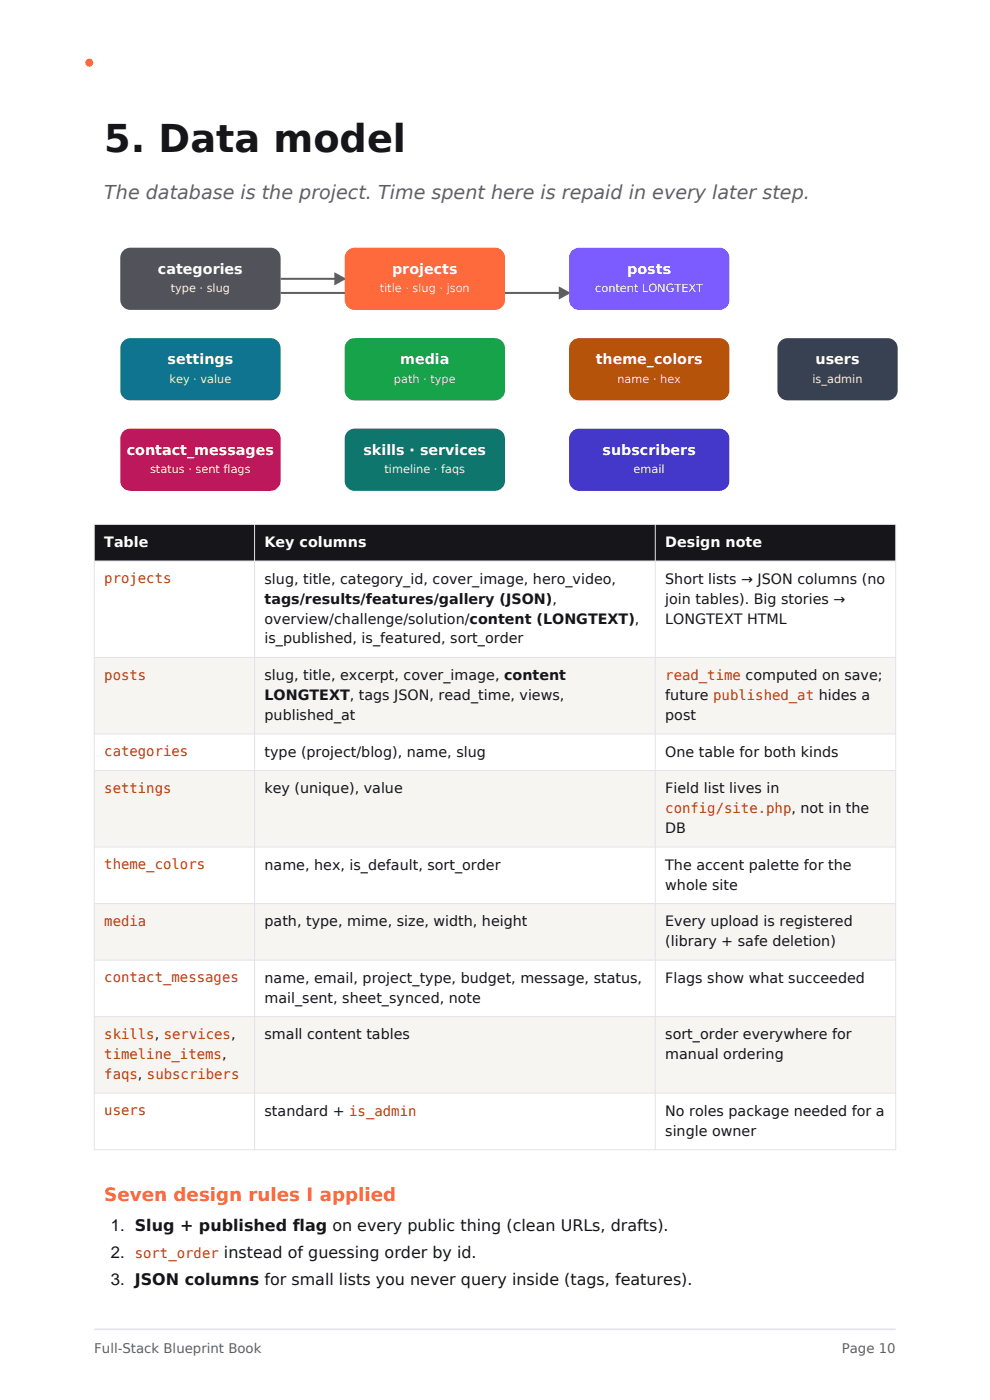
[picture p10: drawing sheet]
<svg xmlns="http://www.w3.org/2000/svg" width="210mm" height="297mm" viewBox="0 0 210 297" stroke-linecap="round" stroke-linejoin="round" font-family="sans-serif">
<defs><g id="words">
<text font-size="8.1" fill="#16161a" x="22.1" y="32.2">5. Data model</text>
<text font-size="4.1" fill="#5d5d68" x="22.1" y="42.3">The database is the project. Time spent here is repaid in every later step.</text>
<text font-size="3.9" fill="#ff6a3d" x="22.1" y="254.8">Seven design rules I applied</text>
<g font-size="3.5" fill="#16161a">
<text x="23.5" y="261">1. Slug + published flag on every public thing (clean URLs, drafts).</text>
<text x="23.5" y="266.9">2.</text>
<text x="23.5" y="272.7">3. JSON columns for small lists you never query inside (tags, features).</text>
</g>
<text font-size="3.4" fill="#16161a" x="47.5" y="266.9">instead of guessing order by id.</text>
<g font-size="3" fill="#fff">
<text x="33.5" y="58.1">categories</text>
<text x="83.2" y="58.1">projects</text>
<text x="133.1" y="58.1">posts</text>
<text x="35.5" y="77.3">settings</text>
<text x="84.9" y="77.3">media</text>
<text x="126.4" y="77.3">theme_colors</text>
<text x="173" y="77.3">users</text>
<text x="26.9" y="96.5">contact_messages</text>
<text x="77.1" y="96.5">skills · services</text>
<text x="127.8" y="96.5">subscribers</text>
<text x="22.1" y="116.1">Table</text>
<text x="56.1" y="116.1">Key columns</text>
<text x="141.1" y="116.1">Design note</text>
</g>
<g font-size="3" fill="#b4380f">
<text x="22.1" y="123.7">projects</text>
<text x="22.1" y="144.2">posts</text>
<text x="141.1" y="144.3">read_time computed on save;</text>
<text x="22.1" y="160.4">categories</text>
<text x="22.1" y="168.2">settings</text>
<text x="141.1" y="172.5">config/site.php, not in the</text>
<text x="22.1" y="184.4">theme_colors</text>
<text x="22.1" y="196.4">media</text>
<text x="22.1" y="208.4">contact_messages</text>
<text x="22.1" y="220.5">skills, services,</text>
<text x="22.1" y="224.7">timeline_items,</text>
<text x="22.1" y="228.9">faqs, subscribers</text>
<text x="22.1" y="236.6">users</text>
<text x="28.6" y="266.9">sort_order</text>
</g>
<g font-size="3" fill="#16161a">
<text x="56.1" y="123.8">slug, title, category_id, cover_image, hero_video,</text>
<text x="141.1" y="123.8">Short lists → JSON columns (no</text>
<text x="56.1" y="128">tags/results/features/gallery (JSON),</text>
<text x="141.1" y="128">join tables). Big stories →</text>
<text x="56.1" y="132.3">overview/challenge/solution/content (LONGTEXT),</text>
<text x="56.1" y="136.5">is_published, is_featured, sort_order</text>
<text x="141.1" y="132.3">LONGTEXT HTML</text>
<text x="56.1" y="144.3">slug, title, excerpt, cover_image, content</text>
<text x="56.1" y="148.5">LONGTEXT, tags JSON, read_time, views,</text>
<text x="141.1" y="148.5">future published_at hides a</text>
<text x="56.1" y="152.7">published_at</text>
<text x="141.1" y="152.7">post</text>
<text x="56.1" y="160.5">type (project/blog), name, slug</text>
<text x="141.1" y="160.5">One table for both kinds</text>
<text x="56.1" y="168.3">key (unique), value</text>
<text x="141.1" y="168.3">Field list lives in</text>
<text x="141.1" y="176.7">DB</text>
<text x="56.1" y="184.5">name, hex, is_default, sort_order</text>
<text x="141.1" y="184.5">The accent palette for the</text>
<text x="141.1" y="188.7">whole site</text>
<text x="56.1" y="196.5">path, type, mime, size, width, height</text>
<text x="141.1" y="196.5">Every upload is registered</text>
<text x="141.1" y="200.7">(library + safe deletion)</text>
<text x="56.1" y="208.5">name, email, project_type, budget, message, status,</text>
<text x="141.1" y="208.5">Flags show what succeeded</text>
<text x="56.1" y="212.7">mail_sent, sheet_synced, note</text>
<text x="56.1" y="220.5">small content tables</text>
<text x="141.1" y="220.5">sort_order everywhere for</text>
<text x="141.1" y="224.7">manual ordering</text>
<text x="56.1" y="236.7">standard + is_admin</text>
<text x="141.1" y="236.7">No roles package needed for a</text>
<text x="141.1" y="240.9">single owner</text>
</g>
<g font-size="2.8" fill="#5d5d68">
<text x="20" y="287">Full-Stack Blueprint Book</text>
<text x="178.6" y="287">Page 10</text>
</g>
<g font-size="2.4" fill="#ffc">
<text x="36.2" y="62">type · slug</text>
<text x="80.6" y="62">title · slug · json</text>
<text x="126.3" y="62">content LONGTEXT</text>
<text x="36" y="81.2">key · value</text>
<text x="83.6" y="81.2">path · type</text>
<text x="131" y="81.2">name · hex</text>
<text x="172.4" y="81.2">is_admin</text>
<text x="31.8" y="100.4">status · sent flags</text>
<text x="81.6" y="100.4">timeline · faqs</text>
<text x="134.4" y="100.4">email</text>
</g>
</g></defs>
<path d="M20 282h170" fill="none" stroke="#e3e3ea" stroke-width=".35"/>
<circle cx="18.9" cy="13.3" r=".85" fill="#ff6a3d"/>
<path d="M59.5 59.1h13.6M59.5 62.1h61.2" fill="none" stroke="#5d5d68" stroke-width=".42"/>
<g fill="#5d5d68" stroke="#5d5d68" stroke-width=".35">
<path d="M71.1 58l2 1.1-2 1.1z"/>
<path d="M118.7 61l2 1.1-2 1.1z"/>
</g>
<path d="M26.1 53.2l1-.6h.5h29.8a2.12 2.12 0 0 1 2.1 2.1v8.9a2.12 2.12 0 0 1-2.1 2.1h-29.8a2.12 2.12 0 0 1-2.1-2.1v-8.9l.1-.6z" fill-rule="evenodd" fill="#52525b"/>
<path d="M73.7 53.2l1-.6h.5h29.8a2.12 2.12 0 0 1 2.1 2.1v8.9a2.12 2.12 0 0 1-2.1 2.1h-29.8a2.12 2.12 0 0 1-2.1-2.1v-8.9l.1-.6z" fill-rule="evenodd" fill="#ff6a3d"/>
<path d="M121.3 53.2l1-.6h.5h29.8a2.12 2.12 0 0 1 2.1 2.1v8.9a2.12 2.12 0 0 1-2.1 2.1h-29.8a2.12 2.12 0 0 1-2.1-2.1v-8.9l.1-.6z" fill-rule="evenodd" fill="#7c5cff"/>
<path d="M26.1 72.4l1-.6 .5-.1h29.8a2.12 2.12 0 0 1 2.1 2.2v8.9a2.12 2.12 0 0 1-2.1 2.1h-29.8a2.12 2.12 0 0 1-2.1-2.1v-8.9l.1-.6z" fill-rule="evenodd" fill="#0e7490"/>
<path d="M73.7 72.4l1-.6 .5-.1h29.8a2.12 2.12 0 0 1 2.1 2.2v8.9a2.12 2.12 0 0 1-2.1 2.1h-29.8a2.12 2.12 0 0 1-2.1-2.1v-8.9l.1-.6z" fill-rule="evenodd" fill="#16a34a"/>
<path d="M121.3 72.4l1-.6 .5-.1h29.8a2.12 2.12 0 0 1 2.1 2.2v8.9a2.12 2.12 0 0 1-2.1 2.1h-29.8a2.12 2.12 0 0 1-2.1-2.1v-8.9l.1-.6z" fill-rule="evenodd" fill="#b45309"/>
<path d="M26.1 91.6l1-.6 .5-.1h29.8a2.12 2.12 0 0 1 2.1 2.1v9a2.12 2.12 0 0 1-2.1 2.1h-29.8a2.12 2.12 0 0 1-2.1-2.1v-9l.1-.5z" fill-rule="evenodd" fill="#be185d"/>
<path d="M73.7 91.6l1-.6 .5-.1h29.8a2.12 2.12 0 0 1 2.1 2.1v9a2.12 2.12 0 0 1-2.1 2.1h-29.8a2.12 2.12 0 0 1-2.1-2.1v-9l.1-.5z" fill-rule="evenodd" fill="#0f766e"/>
<path d="M121.3 91.6l1-.6 .5-.1h29.8a2.12 2.12 0 0 1 2.1 2.1v9a2.12 2.12 0 0 1-2.1 2.1h-29.8a2.12 2.12 0 0 1-2.1-2.1v-9l.1-.5z" fill-rule="evenodd" fill="#4338ca"/>
<path d="M165.5 72.4l1-.6 .5-.1h21.3a2.12 2.12 0 0 1 2.1 2.2v8.9a2.12 2.12 0 0 1-2.1 2.1h-21.3a2.12 2.12 0 0 1-2.1-2.1v-8.9l.1-.6z" fill-rule="evenodd" fill="#374151"/>
<path d="M20 111.3h170v7.7h-170z" fill-rule="evenodd" fill="#16161a"/>
<path d="M20 119h170v20.5h-170z" fill-rule="evenodd" fill="#fff"/>
<path d="M20 139.5h170v16.2h-170z" fill-rule="evenodd" fill="#f6f5f1"/>
<path d="M20 155.7h170v7.8h-170z" fill-rule="evenodd" fill="#fff"/>
<path d="M20 163.5h170v16.2h-170z" fill-rule="evenodd" fill="#f6f5f1"/>
<path d="M20 179.7h170v12h-170z" fill-rule="evenodd" fill="#fff"/>
<path d="M20 191.7h170v12h-170z" fill-rule="evenodd" fill="#f6f5f1"/>
<path d="M20 203.7h170v12h-170z" fill-rule="evenodd" fill="#fff"/>
<path d="M20 215.7h170v16.2h-170z" fill-rule="evenodd" fill="#f6f5f1"/>
<path d="M20 231.9h170v12h-170z" fill-rule="evenodd" fill="#fff"/>
<path d="M20 111.3h170v132.6h-170zM20 119h170M54 111.3v132.6M139 111.3v132.6M20 139.5h170M20 155.7h170M20 163.5h170M20 179.7h170M20 191.7h170M20 203.7h170M20 215.7h170M20 231.9h170" fill="none" stroke="#e3e3ea" stroke-width=".21"/>
<use href="#words"/>
</svg>
